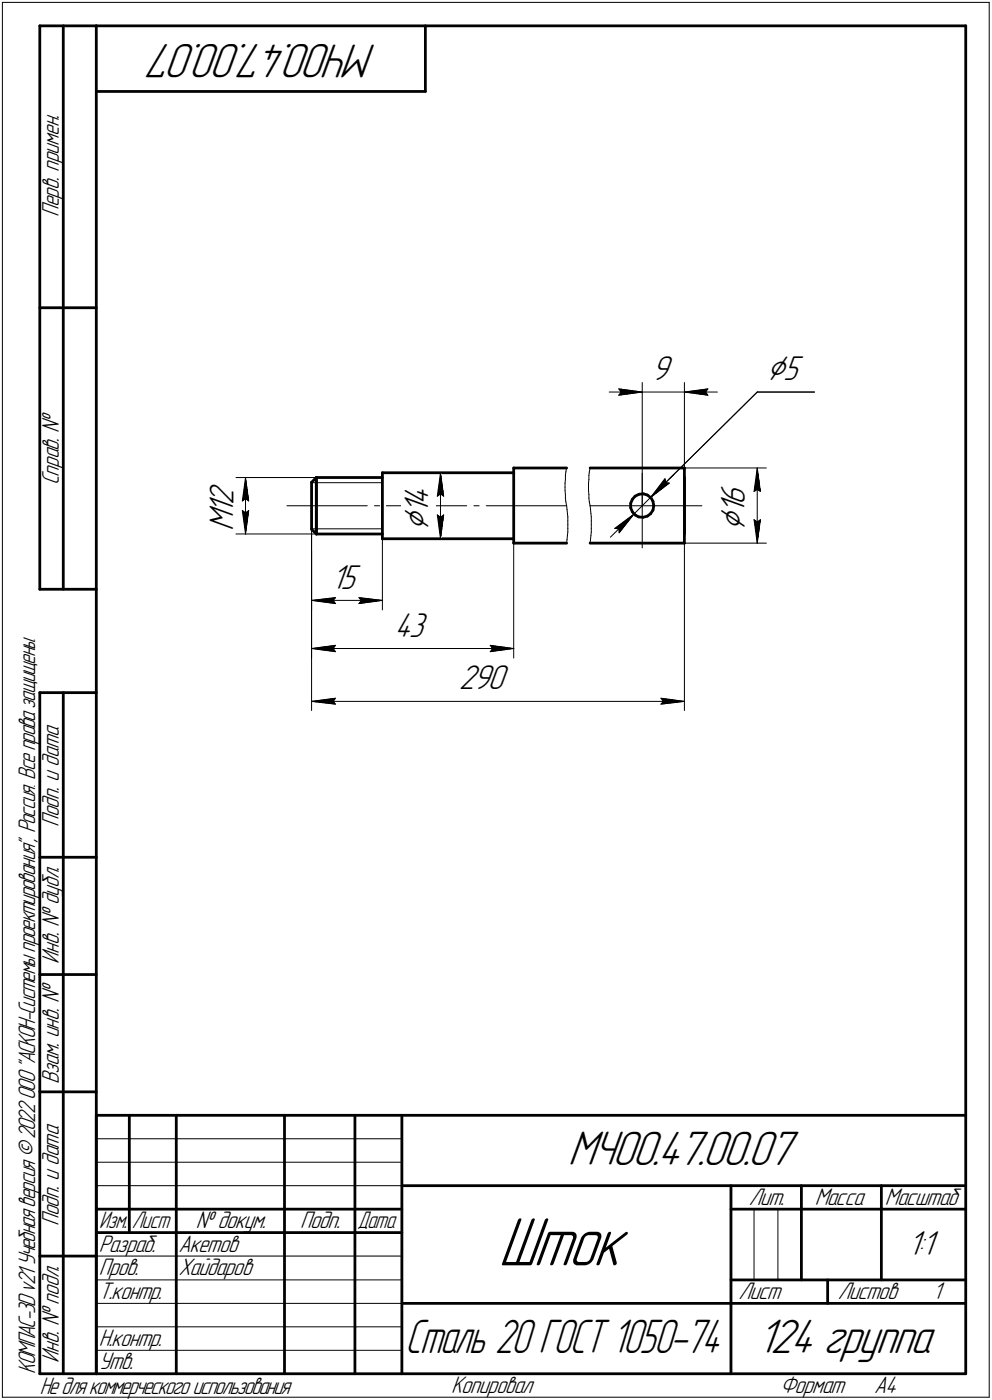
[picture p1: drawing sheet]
<svg xmlns="http://www.w3.org/2000/svg" width="211mm" height="298mm" viewBox="0 0 211 298" stroke-linecap="round" stroke-linejoin="round" font-family="sans-serif">
<defs><g id="words">
<text font-size="15.6" x="106" y="269.4">Шток</text>
<g font-size="10.9">
<text x="80.2" y="9.4" transform="rotate(-180 80.2 9.4)">МЧ00.47.00.07</text>
<text x="120.8" y="248.1">МЧ00.47.00.07</text>
<text x="161.1" y="288.1">124 группа</text>
</g>
<text font-size="10.7" x="86.2" y="288.1">Сталь 20 ГОСТ 1050-74</text>
<g font-size="8.5">
<text x="163.1" y="80.9">Ç5</text>
<text x="91.2" y="113" transform="rotate(-90 91.2 113)">Ç</text>
<text x="158.5" y="113" transform="rotate(-90 158.5 113)">Ç</text>
</g>
<g font-size="7.8">
<text x="138.6" y="80.9">9</text>
<text x="49.7" y="107.5" transform="rotate(-90 49.7 107.5)">2</text>
<text x="91.2" y="107.5" transform="rotate(-90 91.2 107.5)">4</text>
<text x="158.5" y="107.5" transform="rotate(-90 158.5 107.5)">6</text>
<text x="49.7" y="113.2" transform="rotate(-90 49.7 113.2)">M</text>
<text x="49.7" y="109.5" transform="rotate(-90 49.7 109.5)">1</text>
<text x="91.2" y="109.5" transform="rotate(-90 91.2 109.5)">1</text>
<text x="158.5" y="109.5" transform="rotate(-90 158.5 109.5)">1</text>
<text x="70.5" y="125.3">15</text>
<text x="83.9" y="135.6">43</text>
<text x="97.7" y="146.8">290</text>
<text x="193.1" y="267.2">1:1</text>
</g>
<g font-size="5.4">
<text x="12.6" y="46.3" transform="rotate(-90 12.6 46.3)">Перв. примен.</text>
<text x="12.6" y="103.4" transform="rotate(-90 12.6 103.4)">Справ. №</text>
<text x="12.6" y="176.1" transform="rotate(-90 12.6 176.1)">Подп. и дата</text>
<text x="12.6" y="205.2" transform="rotate(-90 12.6 205.2)">Инв. № дубл.</text>
<text x="12.6" y="230.9" transform="rotate(-90 12.6 230.9)">Взам. инв. №</text>
<text x="159.3" y="256.6">Лит.</text>
<text x="173.4" y="256.6">Масса</text>
<text x="188.3" y="256.6">Масштаб</text>
<text x="12.6" y="261.1" transform="rotate(-90 12.6 261.1)">Подп. и дата</text>
<text x="41.6" y="261.6">№ докум.</text>
<text x="63.9" y="261.6">Подп.</text>
<text x="21" y="266.6">Разраб.</text>
<text x="38" y="266.6">Акетов</text>
<text x="21" y="271.6">Пров.</text>
<text x="38" y="271.6">Хайдаров</text>
<text x="21" y="276.6">Т.контр.</text>
<text x="157.1" y="276.6">Лист</text>
<text x="178.3" y="276.6">Листов</text>
<text x="198.5" y="276.6">1</text>
<text x="21" y="286.6">Н.контр.</text>
<text x="7.5" y="292.5" transform="rotate(-90 7.5 292.5)">КОМПАС-3Dv21 Учебнаяверсия©2022ООО&quot;АСКОН-Системыпроектирования&quot;, Россия. Всеправазащищены.</text>
<text x="12.6" y="290.2" transform="rotate(-90 12.6 290.2)">Инв. № подл.</text>
<text x="21" y="291.6">Утв.</text>
<text x="8.5" y="296.7">Недлякоммерческогоиспользования</text>
<text x="96" y="296.6">Копировал</text>
<text x="166" y="296.6">Формат</text>
<text x="186" y="296.6">A4</text>
</g>
<g font-size="5.3">
<text x="21.1" y="261.6">Изм.</text>
<text x="28.1" y="261.6">Лист</text>
<text x="76.1" y="261.6">Дата</text>
</g>
</g></defs>
<g fill="none" stroke="#000" stroke-width=".59">
<path d="M8.5 5.5v120zM8.5 5.5h12zM13.5 5.5v120zM20.5 5.5v287zM20.5 5.5h185zM20.5 19.5h70zM90.5 5.5v14zM205.5 5.5v287zM8.5 65.5h12zM109.3 99.7v16zM109.3 99.7h11.3zM125.6 99.7h20z"/>
<path d="M145.6 99.7v16zM66.3 112.7l1 1zM66.3 102.7v10zM66.3 102.7l1-1zM67.3 113.7h14.1zM67.3 101.7h14.1zM67.3 101.7v12zM81.4 100.7h27.9zM81.4 114.7h27.9zM81.4 100.7v14zM109.3 115.7h11.3zM125.6 115.7h20z"/>
<path d="M134.2 107.2v.9zM134.2 108.1l.3 .9zM134.5 106.3l-.3 .9zM134.5 109l.6 .6zM135.1 105.7l.9-.5zM135.1 105.7l-.6 .6zM135.1 109.6l.8 .5zM135.9 110.1l.9 .1zM136 105.2h.9zM136.8 110.2l1-.3zM136.9 105.2l.9 .2zM137.8 105.4l.7 .6z"/>
<path d="M137.8 109.9l.6-.5zM138.5 106l.4 .8zM138.9 106.8l.2 .9zM138.9 108.6l-.5 .8zM139.1 107.7l-.2 .9zM145.6 101.7v12zM8.5 125.5h12zM8.5 147.5v145zM8.5 147.5h12zM13.5 147.5v145zM8.5 182.5h12zM8.5 207.5h12z"/>
<path d="M8.5 232.5h12zM20.5 237.5h185zM20.5 237.5v55zM27.5 237.5v25zM37.5 237.5v55zM60.5 237.5v55zM75.5 237.5v55zM85.5 237.5v55zM20.5 257.5h65zM85.5 252.5h120zM155.5 252.5v40zM155.5 257.5h15z"/>
<path d="M170.5 252.5v20zM170.5 257.5h35zM187.5 252.5v20zM8.5 267.5h12zM20.5 262.5h65zM85.5 277.5h70zM155.5 277.5h50zM155.5 272.5h50zM176.1 272.5v5zM8.5 292.5h12zM20.5 292.5h185z"/>
</g>
<g fill="none" stroke="#000" stroke-width=".21">
<path d="M.5 .5v297zM.5 .5h210zM210.5 .5v297zM120.6 99.7l-.2 .8zM125.6 99.7l-.2 .8zM129.6 83.5h7.1zM131.7 82.8l5 .7zM131.7 82.8l.5 .7zM131.7 84.2l5-.7zM132.2 83.5l-.5 .7zM136.7 81.4v26.3zM136.7 83.5h8.9z"/>
<path d="M143.6 99.7h19.5zM145.6 81.4v26.3zM145.6 83.5l5 .7zM145.6 83.5l5-.7zM145.6 83.5h7.1zM150.1 83.5l.5 .7zM150.6 82.8l-.5 .7zM161.1 83.5h12.2zM161.1 99.7l.7 4.9zM161.1 99.7l-.7 4.9zM161.1 99.7v16zM50.2 113.7h17.1z"/>
<path d="M50.2 101.7h17.1zM51.6 108.7l.6 5zM51.6 108.7l.6 .5zM51.6 106.7l.6-.5zM52.2 109.2l.7-.5zM52.2 101.7l.7 5zM52.2 106.2l.7 .5zM52.2 101.7l-.6 5zM52.2 101.7v12zM52.9 108.7l-.7 5zM61 107.7h17.1zM66.3 102.8h15.1z"/>
<path d="M66.3 112.6h15.1zM66.3 112.7v17.2zM66.3 113.7v26.4zM66.3 117.3v34zM79.7 107.7h1.1zM81.4 114.7v15.2zM82.2 107.7h17.1zM91.8 100.7h2zM92.2 114.7h3.6zM93 109.6l.7 5.1zM93 109.6l.7 .6zM93 105.7l.7-.5z"/>
<path d="M93.7 110.2l.7-.6zM93.7 100.7l.7 5zM93.7 105.2l.7 .5zM93.7 100.7l-.7 5zM93.7 100.7v14zM94.4 109.6l-.7 5.1zM100.8 107.7h1.1zM103.5 107.7h17.1zM109.3 115.7v24.4zM120.2 104.5l.1 .8zM120.2 103.7v.8zM120.2 102.9v.8z"/>
<path d="M120.3 106.1l.1 .7zM120.3 105.3v.8zM120.3 102.1l-.1 .8zM120.3 101.3v.8zM120.4 106.8l.2 .9zM120.4 100.5l-.1 .8zM120.6 107.7v.8zM120.6 114.9v.8zM120.6 108.5l.1 .8zM120.7 114l-.1 .9zM120.7 109.3l.1 .8zM120.8 113.3l-.1 .7z"/>
<path d="M120.8 112.5v.8zM120.8 111.7v.8zM120.8 110.9v.8zM120.8 110.1v.8zM125.2 102.9v.8zM125.2 103.7v.8zM125.2 104.5l.1 .8zM125.3 101.3v.8zM125.3 102.1l-.1 .8zM125.3 105.3v.8zM125.3 106.1l.1 .7zM125.4 100.5l-.1 .8z"/>
<path d="M125.4 106.8l.2 .9zM125.6 107.7h23.8zM125.6 107.7v.8zM125.6 108.5l.1 .8zM125.6 114.9v.8zM125.7 109.3l.1 .8zM125.7 114l-.1 .9zM125.8 110.1v.8zM125.8 110.9v.8zM125.8 111.7v.8zM125.8 112.5v.8zM125.8 113.3l-.1 .7z"/>
<path d="M129.9 114.4l5-4.9zM130.8 112.5l4.1-3zM130.8 112.5l.9 .1zM131.7 112.6v.9zM134.9 109.5l-3.2 4zM134.9 109.5l3.5-3.6zM136.7 100.8v15.9zM138.4 105.9l22.7-22.4zM138.4 105.9l4-3zM138.4 105.9l5-4.9zM141.5 101.9l.1 .9zM141.5 101.9l-3.1 4z"/>
<path d="M141.6 102.8l.8 .1zM143.6 115.7h19.5zM145.6 113.7v37.6zM160.4 110.7l.7 5zM160.4 110.7l.7 .5zM160.4 104.6l.7-.4zM161.1 111.2l.7-.5zM161.1 104.2l.7 .4zM161.8 110.7l-.7 5zM66.3 127.8l5.1-.5zM66.3 127.8l5.1 .7zM66.3 127.8h15.1z"/>
<path d="M66.3 138.1l5.1-.7zM66.3 138.1l5.1 .7zM66.3 138.1h43zM70.9 127.8l.5 .7zM70.9 138.1l.5 .7zM71.4 127.3l-.5 .5zM71.4 137.4l-.5 .7zM76.4 128.5l5-.7zM76.4 127.3l.5 .5zM76.4 127.3l5 .5zM76.9 127.8l-.5 .7zM104.3 138.8l5-.7z"/>
<path d="M104.3 137.4l.5 .7zM104.3 137.4l5 .7zM104.8 138.1l-.5 .7zM66.3 149.4l5.1-.7zM66.3 149.4l5.1 .5zM66.3 149.4h79.3zM70.9 149.4l.5 .5zM71.4 148.7l-.5 .7zM140.6 149.9l5-.5zM140.6 148.7l.5 .7zM140.6 148.7l5 .7zM141.1 149.4l-.5 .5z"/>
<path d="M20.5 247.5h65zM20.5 252.5h65zM20.5 242.5h65zM160.4 257.5v15zM165.5 257.5v15zM20.5 267.5h65zM20.5 272.5h65zM20.5 277.5h65zM.5 297.5h210zM20.5 282.5h65zM20.5 287.5h65z"/>
</g>
<g fill="#fff" stroke="#fff" stroke-width=".21">
<path d="M45 102.6h6zM45 102.7h6zM45 102.8h6zM45 102.9h6zM45 103h6zM45 103h6zM45 103.1h6zM45 103.2h6zM45 103.3h6zM45 103.4h6zM45 103.5h6zM45 103.5h6zM45 103.6h6zM45 103.7h6zM45 103.8h6zM45 103.9h6zM45 104h6zM45 104.1h6zM45 104.1h6zM45 104.2h6zM45 104.3h6zM45 104.4h6zM45 104.5h6zM45 104.6h6zM45 104.6h6zM45 104.7h6zM45 104.8h6zM45 104.9h6zM45 105h6zM45 105.1h6zM45 105.2h6zM45 105.2h6zM45 105.3h6zM45 105.4h6zM45 105.5h6zM45 105.6h6zM45 105.7h6zM45 105.7h6zM45 105.8h6zM45 105.9h6zM45 106h6zM45 106.1h6zM45 106.2h6zM45 106.3h6zM45 106.3h6zM45 106.4h6zM45 106.5h6zM45 106.6h6zM45 106.7h6zM45 106.8h6zM45 106.8h6zM45 106.9h6zM45 107h6zM45 107.1h6zM45 107.2h6zM45 107.3h6zM45 107.4h6zM45 107.4h6zM45 107.5h6zM45 107.6h6zM45 107.7h6zM45 107.8h6zM45 107.9h6zM45 107.9h6zM45 108h6zM45 108.1h6zM45 108.2h6zM45 108.3h6zM45 108.4h6zM45 108.5h6zM45 108.5h6zM45 108.6h6zM45 108.7h6zM45 108.8h6zM45 108.9h6zM45 109h6zM45 109.1h6zM45 109.1h6zM45 109.2h6zM45 109.3h6zM45 109.4h6zM45 109.5h6zM45 109.6h6zM45 109.6h6zM45 109.7h6zM45 109.8h6zM45 109.9h6zM45 110h6zM45 110.1h6zM45 110.2h6zM45 110.2h6zM45 110.3h6zM45 110.4h6zM45 110.5h6zM45 110.6h6zM45 110.7h6zM45 110.7h6zM45 110.8h6zM45 110.9h6zM45 111h6zM45 111.1h6zM45 111.2h6zM45 111.3h6zM45 111.3h6zM45 111.4h6zM45 111.5h6zM45 111.6h6zM45 111.7h6zM45 111.8h6zM45 111.8h6zM45 111.9h6zM45 112h6zM45 112.1h6zM45 112.2h6zM45 112.3h6zM45 112.4h6zM45 112.4h6zM45 112.5h6zM45 112.6h6zM45 112.7h6zM45 112.8h6zM45 112.9h6zM45 112.9h6zM45 113h6zM45 113.1h6z"/>
<path d="M51.1 108.2h2.4zM51.1 108.3h2.4zM51.1 108.4h2.4zM51.1 108.5h2.4zM51.1 108.5h2.4zM51.1 108.6h2.4zM51.1 108.7h2.4zM51.1 108.8h2.4zM51.1 108.9h2.3zM51.2 109h2.2zM51.2 109.1h2.2zM51.2 109.1h2.2zM51.2 109.2h2.2zM51.2 109.3h2.2zM51.2 109.4h2.2zM51.2 109.5h2.1zM51.2 109.6h2.1zM51.2 109.6h2.1zM51.3 109.7h2zM51.3 109.8h2zM51.3 109.9h2zM51.3 110h2zM51.3 110.1h2zM51.3 110.2h2zM51.3 110.2h2zM51.3 110.3h2zM51.3 110.4h2zM51.4 110.5h1.9zM51.4 110.6h1.9zM51.4 110.7h1.9zM51.4 110.7h1.8zM51.4 110.8h1.8zM51.4 110.9h1.8zM51.4 111h1.8zM51.4 111.1h1.8zM51.4 111.2h1.8zM51.5 111.3h1.7zM51.5 111.3h1.6zM51.5 111.4h1.6zM51.5 111.5h1.6zM51.5 111.6h1.6zM51.5 111.7h1.6zM51.5 111.8h1.6zM51.5 111.8h1.6zM51.5 111.9h1.5zM51.6 112h1.4zM51.6 112.1h1.4zM51.6 112.2h1.3zM51.6 112.3h1.3zM51.7 112.4h1.1zM51.7 112.4h1.1zM51.7 112.5h1zM51.8 112.6h.9zM51.8 112.7h.9zM51.9 112.8h.8zM51.9 112.9h.8zM52 112.9h.6zM52 113h.6zM52 113.1h.5zM52.1 113.2h.4zM52.1 113.3h.4zM52.2 113.4h.2zM52.2 113.5h.2z"/>
<path d="M52.2 101.9h.2zM52.2 102h.2zM52.1 102.1h.4zM52.1 102.2h.4zM52 102.3h.5zM52 102.4h.6zM52 102.4h.6zM51.9 102.5h.8zM51.9 102.6h.8zM51.8 102.7h.9zM51.8 102.8h.9zM51.7 102.9h1zM51.7 103h1.1zM51.7 103h1.1zM51.6 103.1h1.3zM51.6 103.2h1.3zM51.6 103.3h1.4zM51.6 103.4h1.4zM51.5 103.5h1.5zM51.5 103.5h1.6zM51.5 103.6h1.6zM51.5 103.7h1.6zM51.5 103.8h1.6zM51.5 103.9h1.6zM51.5 104h1.6zM51.5 104.1h1.6zM51.5 104.1h1.7zM51.4 104.2h1.8zM51.4 104.3h1.8zM51.4 104.4h1.8zM51.4 104.5h1.8zM51.4 104.6h1.8zM51.4 104.6h1.8zM51.4 104.7h1.9zM51.4 104.8h1.9zM51.4 104.9h1.9zM51.3 105h2zM51.3 105.1h2zM51.3 105.2h2zM51.3 105.2h2zM51.3 105.3h2zM51.3 105.4h2zM51.3 105.5h2zM51.3 105.6h2zM51.3 105.7h2zM51.2 105.7h2.1zM51.2 105.8h2.1zM51.2 105.9h2.1zM51.2 106h2.2zM51.2 106.1h2.2zM51.2 106.2h2.2zM51.2 106.3h2.2zM51.2 106.3h2.2zM51.2 106.4h2.2zM51.1 106.5h2.3zM51.1 106.6h2.4zM51.1 106.7h2.4zM51.1 106.8h2.4zM51.1 106.8h2.4zM51.1 106.9h2.4zM51.1 107h2.4zM51.1 107.1h2.4z"/>
<path d="M70.4 120.6h6.6zM70.4 120.7h6.6zM70.4 120.8h6.6zM70.4 120.9h6.6zM70.4 121h6.6zM70.4 121.1h6.6zM70.4 121.2h6.6zM70.4 121.2h6.6zM70.4 121.3h6.6zM70.4 121.4h6.6zM70.4 121.5h6.6zM70.4 121.6h6.6zM70.4 121.7h6.6zM70.4 121.8h6.6zM70.4 121.8h6.6zM70.4 121.9h6.6zM70.4 122h6.6zM70.4 122.1h6.6zM70.4 122.2h6.6zM70.4 122.3h6.6zM70.4 122.3h6.6zM70.4 122.4h6.6zM70.4 122.5h6.6zM70.4 122.6h6.6zM70.4 122.7h6.6zM70.4 122.8h6.6zM70.4 122.9h6.6zM70.4 122.9h6.6zM70.4 123h6.6zM70.4 123.1h6.6zM70.4 123.2h6.6zM70.4 123.3h6.6zM70.4 123.4h6.6zM70.4 123.4h6.6zM70.4 123.5h6.6zM70.4 123.6h6.6zM70.4 123.7h6.6zM70.4 123.8h6.6zM70.4 123.9h6.6zM70.4 124h6.6zM70.4 124h6.6zM70.4 124.1h6.6zM70.4 124.2h6.6zM70.4 124.3h6.6zM70.4 124.4h6.6zM70.4 124.5h6.6zM70.4 124.5h6.6zM70.4 124.6h6.6zM70.4 124.7h6.6zM70.4 124.8h6.6zM70.4 124.9h6.6zM70.4 125h6.6zM70.4 125.1h6.6zM70.4 125.1h6.6zM70.4 125.2h6.6zM70.4 125.3h6.6zM70.4 125.4h6.6zM70.4 125.5h6.6zM70.4 125.6h6.6zM70.4 125.6h6.6zM70.4 125.7h6.6zM70.4 125.8h6.6zM70.4 125.9h6.6zM70.4 126h6.6zM70.4 126.1h6.6zM70.4 126.2h6.6zM70.4 126.2h6.6zM70.4 126.3h6.6zM70.4 126.4h6.6zM70.4 126.5h6.6zM70.4 126.6h6.6z"/>
<path d="M71.2 126.7h.6zM70.6 126.8h1.2zM70 126.9h1.8zM69.4 127h2.4zM68.8 127.1h3zM68.2 127.2h3.6zM68 127.3h3.8zM67.7 127.3h4.1zM67.5 127.4h4.3zM67.2 127.5h4.6zM67.1 127.6h4.7zM66.8 127.7h5zM66.5 127.8h5.3zM66.3 127.8h5.5zM66.5 127.9h5.3zM66.7 128h5.1zM67 128.1h4.8zM67.1 128.2h4.7zM67.4 128.3h4.4zM67.6 128.4h4.2zM67.8 128.4h4zM68 128.5h3.8zM68.2 128.6h3.6zM68.8 128.7h3zM69.4 128.8h2.4zM70 128.9h1.8zM70.6 128.9h1.2zM71.2 129h.6z"/>
<path d="M75.9 126.7h.6zM75.9 126.8h1.2zM75.9 126.9h1.8zM75.9 127h2.5zM75.9 127.1h3.1zM75.9 127.2h3.7zM75.9 127.3h3.9zM75.9 127.3h4.2zM75.9 127.4h4.4zM75.9 127.5h4.6zM75.9 127.6h4.9zM75.9 127.7h5zM75.9 127.8h5.3zM75.9 127.8h5.5zM75.9 127.9h5.3zM75.9 128h5.1zM75.9 128.1h4.9zM75.9 128.2h4.7zM75.9 128.3h4.5zM75.9 128.4h4.3zM75.9 128.4h4.1zM75.9 128.5h3.9zM75.9 128.6h3.7zM75.9 128.7h3.1zM75.9 128.8h2.5zM75.9 128.9h1.8zM75.9 128.9h1.2zM75.9 129h.6z"/>
<path d="M84 130.8h7.4zM84 130.9h7.4zM84 131h7.4zM84 131.1h7.4zM84 131.1h7.4zM84 131.2h7.4zM84 131.3h7.4zM84 131.4h7.4zM84 131.5h7.4zM84 131.6h7.4zM84 131.7h7.4zM84 131.7h7.4zM84 131.8h7.4zM84 131.9h7.4zM84 132h7.4zM84 132.1h7.4zM84 132.2h7.4zM84 132.2h7.4zM84 132.3h7.4zM84 132.4h7.4zM84 132.5h7.4zM84 132.6h7.4zM84 132.7h7.4zM84 132.8h7.4zM84 132.8h7.4zM84 132.9h7.4zM84 133h7.4zM84 133.1h7.4zM84 133.2h7.4zM84 133.3h7.4zM84 133.3h7.4zM84 133.4h7.4zM84 133.5h7.4zM84 133.6h7.4zM84 133.7h7.4zM84 133.8h7.4zM84 133.9h7.4zM84 133.9h7.4zM84 134h7.4zM84 134.1h7.4zM84 134.2h7.4zM84 134.3h7.4zM84 134.4h7.4zM84 134.5h7.4zM84 134.5h7.4zM84 134.6h7.4zM84 134.7h7.4zM84 134.8h7.4zM84 134.9h7.4zM84 135h7.4zM84 135h7.4zM84 135.1h7.4zM84 135.2h7.4zM84 135.3h7.4zM84 135.4h7.4zM84 135.5h7.4zM84 135.6h7.4zM84 135.6h7.4zM84 135.7h7.4zM84 135.8h7.4zM84 135.9h7.4zM84 136h7.4zM84 136.1h7.4zM84 136.1h7.4zM84 136.2h7.4zM84 136.3h7.4zM84 136.4h7.4zM84 136.5h7.4zM84 136.6h7.4zM84 136.7h7.4zM84 136.7h7.4z"/>
<path d="M71.1 137h.7zM70.4 137.1h1.4zM69.7 137.2h2.1zM68.9 137.2h2.9zM68.2 137.3h3.6zM68 137.4h3.8zM67.8 137.5h4zM67.6 137.6h4.2zM67.4 137.7h4.4zM67.1 137.8h4.7zM67 137.8h4.8zM66.7 137.9h5.1zM66.5 138h5.3zM66.3 138.1h5.5zM66.5 138.2h5.3zM66.7 138.3h5.1zM67 138.3h4.8zM67.1 138.4h4.7zM67.4 138.5h4.4zM67.6 138.6h4.2zM67.8 138.7h4zM68 138.8h3.8zM68.2 138.9h3.6zM68.8 138.9h3zM69.4 139h2.4zM70 139.1h1.8zM70.6 139.2h1.2zM71.2 139.3h.6z"/>
<path d="M103.8 137h.8zM103.8 137.1h1.5zM103.8 137.2h2.3zM103.8 137.2h3zM103.8 137.3h3.7zM103.8 137.4h4zM103.8 137.5h4.1zM103.8 137.6h4.3zM103.8 137.7h4.6zM103.8 137.8h4.7zM103.8 137.8h4.9zM103.8 137.9h5.2zM103.8 138h5.3zM103.8 138.1h5.5zM103.8 138.2h5.3zM103.8 138.3h5.2zM103.8 138.3h4.9zM103.8 138.4h4.7zM103.8 138.5h4.6zM103.8 138.6h4.3zM103.8 138.7h4.1zM103.8 138.8h4zM103.8 138.9h3.7zM103.8 138.9h3.1zM103.8 139h2.5zM103.8 139.1h1.9zM103.8 139.2h1.3zM103.8 139.3h.7z"/>
<path d="M97.7 142.1h10.9zM97.7 142.2h10.9zM97.7 142.2h10.9zM97.7 142.3h10.9zM97.7 142.4h10.9zM97.7 142.5h10.9zM97.7 142.6h10.9zM97.7 142.7h10.9zM97.7 142.7h10.9zM97.7 142.8h10.9zM97.7 142.9h10.9zM97.7 143h10.9zM97.7 143.1h10.9zM97.7 143.2h10.9zM97.7 143.3h10.9zM97.7 143.3h10.9zM97.7 143.4h10.9zM97.7 143.5h10.9zM97.7 143.6h10.9zM97.7 143.7h10.9zM97.7 143.8h10.9zM97.7 143.8h10.9zM97.7 143.9h10.9zM97.7 144h10.9zM97.7 144.1h10.9zM97.7 144.2h10.9zM97.7 144.3h10.9zM97.7 144.4h10.9zM97.7 144.4h10.9zM97.7 144.5h10.9zM97.7 144.6h10.9zM97.7 144.7h10.9zM97.7 144.8h10.9zM97.7 144.9h10.9zM97.7 144.9h10.9zM97.7 145h10.9zM97.7 145.1h10.9zM97.7 145.2h10.9zM97.7 145.3h10.9zM97.7 145.4h10.9zM97.7 145.5h10.9zM97.7 145.5h10.9zM97.7 145.6h10.9zM97.7 145.7h10.9zM97.7 145.8h10.9zM97.7 145.9h10.9zM97.7 146h10.9zM97.7 146h10.9zM97.7 146.1h10.9zM97.7 146.2h10.9zM97.7 146.3h10.9zM97.7 146.4h10.9zM97.7 146.5h10.9zM97.7 146.6h10.9zM97.7 146.6h10.9zM97.7 146.7h10.9zM97.7 146.8h10.9zM97.7 146.9h10.9zM97.7 147h10.9zM97.7 147.1h10.9zM97.7 147.2h10.9zM97.7 147.2h10.9zM97.7 147.3h10.9zM97.7 147.4h10.9zM97.7 147.5h10.9zM97.7 147.6h10.9zM97.7 147.7h10.9zM97.7 147.7h10.9zM97.7 147.8h10.9zM97.7 147.9h10.9zM97.7 148h10.9z"/>
<path d="M71.2 148.2h.6zM70.6 148.3h1.2zM70 148.3h1.8zM69.4 148.4h2.4zM68.8 148.5h3zM68.2 148.6h3.6zM68 148.7h3.8zM67.8 148.8h4zM67.6 148.8h4.2zM67.4 148.9h4.4zM67.1 149h4.7zM67 149.1h4.8zM66.7 149.2h5.1zM66.5 149.3h5.3zM66.3 149.4h5.5zM66.5 149.4h5.3zM66.8 149.5h5zM67.1 149.6h4.7zM67.2 149.7h4.6zM67.5 149.8h4.3zM67.7 149.9h4.1zM68 149.9h3.8zM68.2 150h3.6zM68.8 150.1h3zM69.4 150.2h2.4zM70 150.3h1.8zM70.6 150.4h1.2zM71.2 150.5h.6z"/>
<path d="M140.1 148.2h.7zM140.1 148.3h1.3zM140.1 148.3h1.9zM140.1 148.4h2.6zM140.1 148.5h3.2zM140.1 148.6h3.7zM140.1 148.7h4zM140.1 148.8h4.2zM140.1 148.8h4.3zM140.1 148.9h4.6zM140.1 149h4.8zM140.1 149.1h4.9zM140.1 149.2h5.2zM140.1 149.3h5.4zM140.1 149.4h5.5zM140.1 149.4h5.4zM140.1 149.5h5.1zM140.1 149.6h4.9zM140.1 149.7h4.7zM140.1 149.8h4.4zM140.1 149.9h4.3zM140.1 149.9h4zM140.1 150h3.7zM140.1 150.1h3.2zM140.1 150.2h2.6zM140.1 150.3h1.9zM140.1 150.4h1.3zM140.1 150.5h.7z"/>
<path d="M85.3 102.6h7.4zM85.3 102.7h7.4zM85.3 102.8h7.4zM85.3 102.9h7.4zM85.3 103h7.4zM85.3 103h7.4zM85.3 103.1h7.4zM85.3 103.2h7.4zM85.3 103.3h7.4zM85.3 103.4h7.4zM85.3 103.5h7.4zM85.3 103.5h7.4zM85.3 103.6h7.4zM85.3 103.7h7.4zM85.3 103.8h7.4zM85.3 103.9h7.4zM85.3 104h7.4zM85.3 104.1h7.4zM85.3 104.1h7.4zM85.3 104.2h7.4zM85.3 104.3h7.4zM85.3 104.4h7.4zM85.3 104.5h7.4zM85.3 104.6h7.4zM85.3 104.6h7.4zM85.3 104.7h7.4zM85.3 104.8h7.4zM85.3 104.9h7.4zM85.3 105h7.4zM85.3 105.1h7.4zM85.3 105.2h7.4zM85.3 105.2h7.4zM85.3 105.3h7.4zM85.3 105.4h7.4zM85.3 105.5h7.4zM85.3 105.6h7.4zM85.3 105.7h7.4zM85.3 105.7h7.4zM85.3 105.8h7.4zM85.3 105.9h7.4zM85.3 106h7.4zM85.3 106.1h7.4zM85.3 106.2h7.4zM85.3 106.3h7.4zM85.3 106.3h7.4zM85.3 106.4h7.4zM85.3 106.5h7.4zM85.3 106.6h7.4zM85.3 106.7h7.4zM85.3 106.8h7.4zM85.3 106.8h7.4zM85.3 106.9h7.4zM85.3 107h7.4zM85.3 107.1h7.4zM85.3 107.2h7.4zM85.3 107.3h7.4zM85.3 107.4h7.4zM85.3 107.4h7.4zM85.3 107.5h7.4zM85.3 107.6h7.4zM85.3 107.7h7.4zM85.3 107.8h7.4zM85.3 107.9h7.4zM85.3 107.9h7.4zM85.3 108h7.4zM85.3 108.1h7.4zM85.3 108.2h7.4zM85.3 108.3h7.4zM85.3 108.4h7.4zM85.3 108.5h7.4zM85.3 108.5h7.4zM85.3 108.6h7.4zM85.3 108.7h7.4zM85.3 108.8h7.4zM85.3 108.9h7.4zM85.3 109h7.4zM85.3 109.1h7.4zM85.3 109.1h7.4zM85.3 109.2h7.4zM85.3 109.3h7.4zM85.3 109.4h7.4zM85.3 109.5h7.4zM85.3 109.6h7.4zM85.3 109.6h7.4zM85.3 109.7h7.4zM85.3 109.8h7.4zM85.3 109.9h7.4zM85.3 110h7.4zM85.3 110.1h7.4zM85.3 110.2h7.4zM85.3 110.2h7.4zM85.3 110.3h7.4zM85.3 110.4h7.4zM85.3 110.5h7.4zM85.3 110.6h7.4zM85.3 110.7h7.4zM85.3 110.7h7.4zM85.3 110.8h7.4zM85.3 110.9h7.4zM85.3 111h7.4zM85.3 111.1h7.4zM85.3 111.2h7.4zM85.3 111.3h7.4zM85.3 111.3h7.4zM85.3 111.4h7.4zM85.3 111.5h7.4zM85.3 111.6h7.4zM85.3 111.7h7.4zM85.3 111.8h7.4zM85.3 111.8h7.4zM85.3 111.9h7.4zM85.3 112h7.4zM85.3 112.1h7.4zM85.3 112.2h7.4zM85.3 112.3h7.4zM85.3 112.4h7.4zM85.3 112.4h7.4zM85.3 112.5h7.4zM85.3 112.6h7.4zM85.3 112.7h7.4zM85.3 112.8h7.4zM85.3 112.9h7.4zM85.3 112.9h7.4z"/>
<path d="M92.5 109.2h2.5zM92.6 109.3h2.4zM92.6 109.4h2.4zM92.6 109.5h2.4zM92.6 109.6h2.4zM92.6 109.6h2.4zM92.6 109.7h2.4zM92.6 109.8h2.4zM92.7 109.9h2.2zM92.7 110h2.2zM92.7 110.1h2.2zM92.7 110.2h2.2zM92.7 110.2h2.2zM92.7 110.3h2.2zM92.7 110.4h2.2zM92.8 110.5h2zM92.8 110.6h2zM92.8 110.7h2zM92.8 110.7h2zM92.8 110.8h2zM92.8 110.9h2zM92.8 111h2zM92.9 111.1h1.8zM92.9 111.2h1.8zM92.9 111.3h1.8zM92.9 111.3h1.8zM92.9 111.4h1.8zM92.9 111.5h1.8zM92.9 111.6h1.8zM93 111.7h1.7zM93 111.8h1.7zM93 111.8h1.7zM93 111.9h1.7zM93 112h1.7zM93 112.1h1.7zM93 112.2h1.7zM93 112.3h1.6zM93 112.4h1.6zM93 112.4h1.6zM93 112.5h1.6zM93 112.6h1.6zM93 112.7h1.6zM93 112.8h1.6zM93 112.9h1.5zM93.1 112.9h1.4zM93.1 113h1.4zM93.2 113.1h1.2zM93.2 113.2h1.2zM93.2 113.3h1.1zM93.3 113.4h1zM93.3 113.5h1zM93.3 113.5h.9zM93.4 113.6h.8zM93.4 113.7h.7zM93.4 113.8h.7zM93.5 113.9h.6zM93.5 114h.6zM93.6 114h.5zM93.6 114.1h.4zM93.6 114.2h.4zM93.6 114.3h.4zM93.6 114.4h.3zM93.6 114.5h.3z"/>
<path d="M93.6 100.9h.3zM93.6 101h.3zM93.6 101.1h.4zM93.6 101.2h.4zM93.6 101.3h.4zM93.5 101.3h.6zM93.5 101.4h.6zM93.5 101.5h.6zM93.4 101.6h.7zM93.4 101.7h.8zM93.4 101.8h.8zM93.3 101.9h.9zM93.3 101.9h1zM93.2 102h1.1zM93.2 102.1h1.2zM93.2 102.2h1.2zM93.1 102.3h1.4zM93.1 102.4h1.4zM93 102.4h1.5zM93 102.5h1.6zM93 102.6h1.6zM93 102.7h1.6zM93 102.8h1.6zM93 102.9h1.6zM93 103h1.6zM93 103h1.6zM93 103.1h1.7zM93 103.2h1.7zM93 103.3h1.7zM93 103.4h1.7zM93 103.5h1.7zM93 103.5h1.7zM93 103.6h1.7zM92.9 103.7h1.8zM92.9 103.8h1.8zM92.9 103.9h1.8zM92.9 104h1.8zM92.9 104.1h1.8zM92.9 104.1h1.8zM92.9 104.2h1.8zM92.8 104.3h1.9zM92.8 104.4h2zM92.8 104.5h2zM92.8 104.6h2zM92.8 104.6h2zM92.8 104.7h2zM92.8 104.8h2zM92.8 104.9h2zM92.7 105h2.2zM92.7 105.1h2.2zM92.7 105.2h2.2zM92.7 105.2h2.2zM92.7 105.3h2.2zM92.7 105.4h2.2zM92.7 105.5h2.2zM92.6 105.6h2.4zM92.6 105.7h2.4zM92.6 105.7h2.4zM92.6 105.8h2.4zM92.6 105.9h2.4zM92.6 106h2.4zM92.6 106.1h2.4z"/>
<path d="M152.7 102.6h7.4zM152.7 102.7h7.4zM152.7 102.8h7.4zM152.7 102.9h7.4zM152.7 103h7.4zM152.7 103h7.4zM152.7 103.1h7.4zM152.7 103.2h7.4zM152.7 103.3h7.4zM152.7 103.4h7.4zM152.7 103.5h7.4zM152.7 103.5h7.4zM152.7 103.6h7.4zM152.7 103.7h7.4zM152.7 103.8h7.4zM152.7 103.9h7.4zM152.7 104h7.4zM152.7 104.1h7.4zM152.7 104.1h7.4zM152.7 104.2h7.4zM152.7 104.3h7.4zM152.7 104.4h7.4zM152.7 104.5h7.4zM152.7 104.6h7.4zM152.7 104.6h7.4zM152.7 104.7h7.4zM152.7 104.8h7.4zM152.7 104.9h7.4zM152.7 105h7.4zM152.7 105.1h7.4zM152.7 105.2h7.4zM152.7 105.2h7.4zM152.7 105.3h7.4zM152.7 105.4h7.4zM152.7 105.5h7.4zM152.7 105.6h7.4zM152.7 105.7h7.4zM152.7 105.7h7.4zM152.7 105.8h7.4zM152.7 105.9h7.4zM152.7 106h7.4zM152.7 106.1h7.4zM152.7 106.2h7.4zM152.7 106.3h7.4zM152.7 106.3h7.4zM152.7 106.4h7.4zM152.7 106.5h7.4zM152.7 106.6h7.4zM152.7 106.7h7.4zM152.7 106.8h7.4zM152.7 106.8h7.4zM152.7 106.9h7.4zM152.7 107h7.4zM152.7 107.1h7.4zM152.7 107.2h7.4zM152.7 107.3h7.4zM152.7 107.4h7.4zM152.7 107.4h7.4zM152.7 107.5h7.4zM152.7 107.6h7.4zM152.7 107.7h7.4zM152.7 107.8h7.4zM152.7 107.9h7.4zM152.7 107.9h7.4zM152.7 108h7.4zM152.7 108.1h7.4zM152.7 108.2h7.4zM152.7 108.3h7.4zM152.7 108.4h7.4zM152.7 108.5h7.4zM152.7 108.5h7.4zM152.7 108.6h7.4zM152.7 108.7h7.4zM152.7 108.8h7.4zM152.7 108.9h7.4zM152.7 109h7.4zM152.7 109.1h7.4zM152.7 109.1h7.4zM152.7 109.2h7.4zM152.7 109.3h7.4zM152.7 109.4h7.4zM152.7 109.5h7.4zM152.7 109.6h7.4zM152.7 109.6h7.4zM152.7 109.7h7.4zM152.7 109.8h7.4zM152.7 109.9h7.4zM152.7 110h7.4zM152.7 110.1h7.4zM152.7 110.2h7.4zM152.7 110.2h7.4zM152.7 110.3h7.4zM152.7 110.4h7.4zM152.7 110.5h7.4zM152.7 110.6h7.4zM152.7 110.7h7.4zM152.7 110.7h7.4zM152.7 110.8h7.4zM152.7 110.9h7.4zM152.7 111h7.4zM152.7 111.1h7.4zM152.7 111.2h7.4zM152.7 111.3h7.4zM152.7 111.3h7.4zM152.7 111.4h7.4zM152.7 111.5h7.4zM152.7 111.6h7.4zM152.7 111.7h7.4zM152.7 111.8h7.4zM152.7 111.8h7.4zM152.7 111.9h7.4zM152.7 112h7.4zM152.7 112.1h7.4zM152.7 112.2h7.4zM152.7 112.3h7.4zM152.7 112.4h7.4zM152.7 112.4h7.4zM152.7 112.5h7.4zM152.7 112.6h7.4zM152.7 112.7h7.4zM152.7 112.8h7.4zM152.7 112.9h7.4zM152.7 112.9h7.4z"/>
<path d="M159.9 110.2h2.4zM159.9 110.2h2.4zM159.9 110.3h2.4zM159.9 110.4h2.4zM159.9 110.5h2.4zM159.9 110.6h2.4zM159.9 110.7h2.4zM159.9 110.7h2.4zM160 110.8h2.3zM160 110.9h2.2zM160 111h2.2zM160 111.1h2.2zM160 111.2h2.2zM160 111.3h2.2zM160 111.3h2.2zM160.1 111.4h2.1zM160.1 111.5h2.1zM160.1 111.6h2.1zM160.1 111.7h2zM160.1 111.8h2zM160.1 111.8h2zM160.1 111.9h2zM160.1 112h2zM160.2 112.1h1.9zM160.2 112.2h1.9zM160.2 112.3h1.9zM160.2 112.4h1.9zM160.2 112.4h1.9zM160.2 112.5h1.9zM160.2 112.6h1.9zM160.3 112.7h1.8zM160.3 112.8h1.8zM160.3 112.9h1.8zM160.3 112.9h1.8zM160.3 113h1.8zM160.3 113.1h1.8zM160.3 113.2h1.7zM160.4 113.3h1.6zM160.4 113.4h1.6zM160.4 113.5h1.6zM160.4 113.5h1.6zM160.4 113.6h1.6zM160.4 113.7h1.6zM160.4 113.8h1.6zM160.4 113.9h1.5zM160.4 114h1.5zM160.4 114h1.5zM160.5 114.1h1.3zM160.5 114.2h1.3zM160.6 114.3h1.1zM160.6 114.4h1.1zM160.6 114.5h1zM160.7 114.6h.9zM160.7 114.6h.9zM160.8 114.7h.7zM160.8 114.8h.7zM160.9 114.9h.6zM160.9 115h.6zM160.9 115.1h.5zM161 115.1h.4zM161 115.2h.4zM161 115.3h.3zM161 115.4h.3z"/>
<path d="M161 99.9h.3zM161 100h.3zM161 100.1h.4zM161 100.2h.4zM160.9 100.2h.5zM160.9 100.3h.6zM160.9 100.4h.6zM160.8 100.5h.7zM160.8 100.6h.7zM160.7 100.7h.9zM160.7 100.8h.9zM160.6 100.8h1zM160.6 100.9h1.1zM160.6 101h1.1zM160.5 101.1h1.3zM160.5 101.2h1.3zM160.4 101.3h1.5zM160.4 101.3h1.5zM160.4 101.4h1.5zM160.4 101.5h1.6zM160.4 101.6h1.6zM160.4 101.7h1.6zM160.4 101.8h1.6zM160.4 101.9h1.6zM160.4 101.9h1.6zM160.4 102h1.6zM160.3 102.1h1.7zM160.3 102.2h1.8zM160.3 102.3h1.8zM160.3 102.4h1.8zM160.3 102.4h1.8zM160.3 102.5h1.8zM160.3 102.6h1.8zM160.2 102.7h1.9zM160.2 102.8h1.9zM160.2 102.9h1.9zM160.2 103h1.9zM160.2 103h1.9zM160.2 103.1h1.9zM160.2 103.2h1.9zM160.1 103.3h2zM160.1 103.4h2zM160.1 103.5h2zM160.1 103.5h2zM160.1 103.6h2zM160.1 103.7h2.1zM160.1 103.8h2.1zM160.1 103.9h2.1zM160 104h2.2zM160 104.1h2.2zM160 104.1h2.2zM160 104.2h2.2zM160 104.3h2.2zM160 104.4h2.2zM160 104.5h2.3zM159.9 104.6h2.4zM159.9 104.6h2.4zM159.9 104.7h2.4zM159.9 104.8h2.4zM159.9 104.9h2.4zM159.9 105h2.4zM159.9 105.1h2.4z"/>
<path d="M138.6 76.2h4.9zM138.6 76.3h4.9zM138.6 76.4h4.9zM138.6 76.5h4.9zM138.6 76.5h4.9zM138.6 76.6h4.9zM138.6 76.7h4.9zM138.6 76.8h4.9zM138.6 76.9h4.9zM138.6 77h4.9zM138.6 77h4.9zM138.6 77.1h4.9zM138.6 77.2h4.9zM138.6 77.3h4.9zM138.6 77.4h4.9zM138.6 77.5h4.9zM138.6 77.6h4.9zM138.6 77.6h4.9zM138.6 77.7h4.9zM138.6 77.8h4.9zM138.6 77.9h4.9zM138.6 78h4.9zM138.6 78.1h4.9zM138.6 78.1h4.9zM138.6 78.2h4.9zM138.6 78.3h4.9zM138.6 78.4h4.9zM138.6 78.5h4.9zM138.6 78.6h4.9zM138.6 78.7h4.9zM138.6 78.7h4.9zM138.6 78.8h4.9zM138.6 78.9h4.9zM138.6 79h4.9zM138.6 79.1h4.9zM138.6 79.2h4.9zM138.6 79.2h4.9zM138.6 79.3h4.9zM138.6 79.4h4.9zM138.6 79.5h4.9zM138.6 79.6h4.9zM138.6 79.7h4.9zM138.6 79.8h4.9zM138.6 79.8h4.9zM138.6 79.9h4.9zM138.6 80h4.9zM138.6 80.1h4.9zM138.6 80.2h4.9zM138.6 80.3h4.9zM138.6 80.3h4.9zM138.6 80.4h4.9zM138.6 80.5h4.9zM138.6 80.6h4.9zM138.6 80.7h4.9zM138.6 80.8h4.9zM138.6 80.9h4.9zM138.6 80.9h4.9zM138.6 81h4.9zM138.6 81.1h4.9zM138.6 81.2h4.9zM138.6 81.3h4.9zM138.6 81.4h4.9zM138.6 81.4h4.9zM138.6 81.5h4.9zM138.6 81.6h4.9zM138.6 81.7h4.9zM138.6 81.8h4.9zM138.6 81.9h4.9zM138.6 82h4.9zM138.6 82h4.9zM138.6 82.1h4.9z"/>
<path d="M131.1 82.3h.7zM131.1 82.4h1.3zM131.1 82.5h1.9zM131.1 82.5h2.6zM131.1 82.6h3.2zM131.1 82.7h3.8zM131.1 82.8h4zM131.1 82.9h4.2zM131.1 83h4.4zM131.1 83.1h4.6zM131.1 83.1h4.8zM131.1 83.2h5zM131.1 83.3h5.2zM131.1 83.4h5.4zM131.1 83.5h5.6zM131.1 83.6h5.4zM131.1 83.7h5.1zM131.1 83.7h5zM131.1 83.8h4.7zM131.1 83.9h4.5zM131.1 84h4.3zM131.1 84.1h4zM131.1 84.2h3.8zM131.1 84.2h3.2zM131.1 84.3h2.6zM131.1 84.4h1.9zM131.1 84.5h1.3zM131.1 84.6h.7z"/>
<path d="M150.5 82.3h.6zM149.9 82.4h1.2zM149.3 82.5h1.8zM148.7 82.5h2.4zM148.1 82.6h3zM147.4 82.7h3.7zM147.2 82.8h3.9zM147.1 82.9h4zM146.8 83h4.3zM146.6 83.1h4.5zM146.5 83.1h4.6zM146.2 83.2h4.9zM146 83.3h5.1zM145.9 83.4h5.2zM145.6 83.5h5.5zM145.9 83.6h5.2zM146.1 83.7h5zM146.3 83.7h4.8zM146.6 83.8h4.5zM146.8 83.9h4.3zM147 84h4.1zM147.2 84.1h3.9zM147.4 84.2h3.7zM148.1 84.2h3zM148.7 84.3h2.4zM149.3 84.4h1.8zM149.9 84.5h1.2zM150.5 84.6h.6z"/>
<path d="M134.7 109.6h.2zM134.5 109.6h.4zM134.3 109.7h.5zM134 109.8h.8zM133.8 109.9h.9zM133.6 110h1.1zM133.3 110.1h1.3zM133.1 110.2h1.5zM133 110.2h1.6zM132.9 110.3h1.6zM132.8 110.4h1.7zM132.7 110.5h1.8zM132.6 110.6h1.9zM132.4 110.7h2zM132.3 110.7h2.1zM132.2 110.8h2.2zM132.1 110.9h2.2zM132 111h2.3zM131.9 111.1h2.3zM131.7 111.2h2.5zM131.7 111.3h2.4zM131.6 111.3h2.5zM131.4 111.4h2.6zM131.3 111.5h2.6zM131.2 111.6h2.7zM131.1 111.7h2.8zM131 111.8h2.8zM130.9 111.8h2.8zM130.7 111.9h2.9zM130.6 112h3zM130.6 112.1h2.9zM130.4 112.2h3zM130.3 112.3h3zM130.2 112.4h3.1zM130 112.4h3.3zM130.2 112.5h3zM130.3 112.6h2.8zM130.4 112.7h2.6zM130.5 112.8h2.5zM130.6 112.9h2.3zM130.6 112.9h2.2zM130.7 113h2.1zM130.8 113.1h2zM130.9 113.2h1.8zM131 113.3h1.6zM131.1 113.4h1.4zM131.1 113.5h1.3zM131.2 113.5h1.2zM131.3 113.6h1zM131.4 113.7h.8zM131.5 113.8h.7zM131.6 113.9h.6zM131.7 114h.4zM131.7 114h.3z"/>
<path d="M141.4 101.3h.2zM141.3 101.4h.4zM141.2 101.5h.6zM141.2 101.6h.7zM141.1 101.7h.9zM141.1 101.8h1zM141 101.9h1.2zM141 101.9h1.2zM140.9 102h1.4zM140.8 102.1h1.6zM140.7 102.2h1.8zM140.6 102.3h2zM140.6 102.4h2.1zM140.5 102.4h2.2zM140.5 102.5h2.3zM140.4 102.6h2.5zM140.4 102.7h2.6zM140.3 102.8h2.8zM140.2 102.9h3zM140.1 103h3.1zM140.1 103h3zM140 103.1h3zM140 103.2h2.8zM139.9 103.3h2.8zM139.8 103.4h2.9zM139.8 103.5h2.7zM139.7 103.5h2.7zM139.6 103.6h2.7zM139.5 103.7h2.7zM139.5 103.8h2.6zM139.4 103.9h2.6zM139.4 104h2.4zM139.3 104.1h2.4zM139.2 104.1h2.4zM139.2 104.2h2.3zM139.2 104.3h2.2zM139.1 104.4h2.2zM139.1 104.5h2zM139 104.6h2.1zM139 104.6h2zM138.9 104.7h1.9zM138.9 104.8h1.8zM138.9 104.9h1.7zM138.9 105h1.6zM138.9 105.1h1.5zM138.8 105.2h1.4zM138.8 105.2h1.2zM138.7 105.3h1.2zM138.7 105.4h.9zM138.7 105.5h.7zM138.6 105.6h.7zM138.6 105.7h.4zM138.5 105.7h.4zM138.5 105.8h.2z"/>
<path d="M163.1 75.1h8zM163.1 75.2h8zM163.1 75.3h8zM163.1 75.4h8zM163.1 75.4h8zM163.1 75.5h8zM163.1 75.6h8zM163.1 75.7h8zM163.1 75.8h8zM163.1 75.9h8zM163.1 75.9h8zM163.1 76h8zM163.1 76.1h8zM163.1 76.2h8zM163.1 76.3h8zM163.1 76.4h8zM163.1 76.5h8zM163.1 76.5h8zM163.1 76.6h8zM163.1 76.7h8zM163.1 76.8h8zM163.1 76.9h8zM163.1 77h8zM163.1 77h8zM163.1 77.1h8zM163.1 77.2h8zM163.1 77.3h8zM163.1 77.4h8zM163.1 77.5h8zM163.1 77.6h8zM163.1 77.6h8zM163.1 77.7h8zM163.1 77.8h8zM163.1 77.9h8zM163.1 78h8zM163.1 78.1h8zM163.1 78.1h8zM163.1 78.2h8zM163.1 78.3h8zM163.1 78.4h8zM163.1 78.5h8zM163.1 78.6h8zM163.1 78.7h8zM163.1 78.7h8zM163.1 78.8h8zM163.1 78.9h8zM163.1 79h8zM163.1 79.1h8zM163.1 79.2h8zM163.1 79.2h8zM163.1 79.3h8zM163.1 79.4h8zM163.1 79.5h8zM163.1 79.6h8zM163.1 79.7h8zM163.1 79.8h8zM163.1 79.8h8zM163.1 79.9h8zM163.1 80h8zM163.1 80.1h8zM163.1 80.2h8zM163.1 80.3h8zM163.1 80.3h8zM163.1 80.4h8zM163.1 80.5h8zM163.1 80.6h8zM163.1 80.7h8zM163.1 80.8h8zM163.1 80.9h8zM163.1 80.9h8zM163.1 81h8zM163.1 81.1h8zM163.1 81.2h8zM163.1 81.3h8zM163.1 81.4h8zM163.1 81.4h8zM163.1 81.5h8zM163.1 81.6h8zM163.1 81.7h8zM163.1 81.8h8zM163.1 81.9h8zM163.1 82h8zM163.1 82h8zM163.1 82.1h8zM163.1 82.2h8zM163.1 82.3h8zM163.1 82.4h8z"/>
</g>
<g fill="#000" stroke="#000" stroke-width=".21">
<path d="M131.7 82.9h.6zM131.8 83h1.1zM131.9 83.1h1.7zM131.9 83.1h2.3zM132 83.2h2.8zM132.1 83.3h3.4zM132.2 83.4h3.9z"/>
<path d="M132.2 83.5h4.5zM132.2 83.6h3.9zM132.1 83.7h3.4zM132 83.7h2.8zM131.9 83.8h2.3zM131.9 83.9h1.7zM131.8 84h1.1zM131.7 84.1h.6z"/>
<path d="M145.6 83.5h4.5zM146.3 83.6h3.9zM146.9 83.7h3.4zM147.6 83.7h2.8zM148.2 83.8h2.2zM148.8 83.9h1.7zM149.4 84h1.1zM150 84.1h.6z"/>
<path d="M150 82.9h.6zM149.4 83h1.1zM148.8 83.1h1.7zM148.2 83.1h2.2zM147.6 83.2h2.8zM146.9 83.3h3.4zM146.3 83.4h3.9z"/>
<path d="M161.1 100.3h.2zM161.1 100.4h.2zM161.1 100.5h.2zM161.1 100.6h.2zM161.1 100.7h.2zM161.1 100.8h.2zM161.1 100.8h.2zM161.1 100.9h.3zM161.1 101h.3zM161.1 101.1h.3zM161.1 101.2h.3zM161.1 101.3h.3zM161.1 101.3h.3zM161.1 101.4h.3zM161.1 101.5h.3zM161.1 101.6h.4zM161.1 101.7h.4zM161.1 101.8h.4zM161.1 101.9h.4zM161.1 101.9h.4zM161.1 102h.4zM161.1 102.1h.4zM161.1 102.2h.4zM161.1 102.3h.4zM161.1 102.4h.4zM161.1 102.4h.4zM161.1 102.5h.4zM161.1 102.6h.4zM161.1 102.7h.4zM161.1 102.8h.5zM161.1 102.9h.5zM161.1 103h.5zM161.1 103h.5zM161.1 103.1h.5zM161.1 103.2h.5zM161.1 103.3h.5zM161.1 103.4h.5zM161.1 103.5h.6zM161.1 103.5h.6zM161.1 103.6h.6zM161.1 103.7h.6zM161.1 103.8h.6zM161.1 103.9h.6zM161.1 104h.6zM161.1 104.1h.7zM161.1 104.1h.7zM161.1 104.2h.7zM161.3 104.3h.5zM161.5 104.4h.3zM161.5 104.5h.3z"/>
<path d="M51.6 108.9h.2zM51.6 109h.3zM51.6 109.1h.5zM51.6 109.1h.6zM51.6 109.2h.6zM51.6 109.3h.6zM51.7 109.4h.5zM51.7 109.5h.5zM51.7 109.6h.5zM51.7 109.6h.5zM51.7 109.7h.5zM51.7 109.8h.5zM51.7 109.9h.5zM51.8 110h.4zM51.8 110.1h.4zM51.8 110.2h.4zM51.8 110.2h.4zM51.8 110.3h.4zM51.8 110.4h.4zM51.8 110.5h.4zM51.8 110.6h.4zM51.9 110.7h.3zM51.9 110.7h.3zM51.9 110.8h.3zM51.9 110.9h.3zM51.9 111h.3zM51.9 111.1h.3zM51.9 111.2h.3zM52 111.3h.2zM52 111.3h.2zM52 111.4h.2zM52 111.5h.2zM52 111.6h.2zM52 111.7h.2zM52 111.8h.2zM52.1 111.8h.1zM52.1 111.9h.1zM52.1 112h.1zM52.1 112.1h.1zM52.1 112.2h.1zM52.1 112.3h.1zM52.1 112.4h.1zM52.1 112.4h.1z"/>
<path d="M52.1 103h.1zM52.1 103h.1zM52.1 103.1h.1zM52.1 103.2h.1zM52.1 103.3h.1zM52.1 103.4h.1zM52.1 103.5h.1zM52.1 103.5h.1zM52 103.6h.2zM52 103.7h.2zM52 103.8h.2zM52 103.9h.2zM52 104h.2zM52 104.1h.2zM52 104.1h.2zM51.9 104.2h.3zM51.9 104.3h.3zM51.9 104.4h.3zM51.9 104.5h.3zM51.9 104.6h.3zM51.9 104.6h.3zM51.9 104.7h.3zM51.8 104.8h.4zM51.8 104.9h.4zM51.8 105h.4zM51.8 105.1h.4zM51.8 105.2h.4zM51.8 105.2h.4zM51.8 105.3h.4zM51.8 105.4h.4zM51.7 105.5h.5zM51.7 105.6h.5zM51.7 105.7h.5zM51.7 105.7h.5zM51.7 105.8h.5zM51.7 105.9h.5zM51.7 106h.5zM51.6 106.1h.6zM51.6 106.2h.6zM51.6 106.3h.6zM51.6 106.3h.5zM51.6 106.4h.3zM51.6 106.5h.2z"/>
<path d="M52.2 102.4h.2zM52.2 102.4h.2zM52.2 102.5h.2zM52.2 102.6h.2zM52.2 102.7h.2zM52.2 102.8h.2zM52.2 102.9h.2zM52.2 103h.3zM52.2 103h.3zM52.2 103.1h.3zM52.2 103.2h.3zM52.2 103.3h.3zM52.2 103.4h.3zM52.2 103.5h.3zM52.2 103.5h.3zM52.2 103.6h.4zM52.2 103.7h.4zM52.2 103.8h.4zM52.2 103.9h.4zM52.2 104h.4zM52.2 104.1h.4zM52.2 104.1h.4zM52.2 104.2h.5zM52.2 104.3h.5zM52.2 104.4h.5zM52.2 104.5h.5zM52.2 104.6h.5zM52.2 104.6h.5zM52.2 104.7h.5zM52.2 104.8h.5zM52.2 104.9h.5zM52.2 105h.5zM52.2 105.1h.5zM52.2 105.2h.5zM52.2 105.2h.5zM52.2 105.3h.5zM52.2 105.4h.5zM52.2 105.5h.6zM52.2 105.6h.6zM52.2 105.7h.6zM52.2 105.7h.6zM52.2 105.8h.6zM52.2 105.9h.6zM52.2 106h.6zM52.2 106.1h.7zM52.2 106.2h.7zM52.4 106.3h.5zM52.5 106.3h.4zM52.6 106.4h.3zM52.7 106.5h.2z"/>
<path d="M52.7 108.9h.2zM52.6 109h.3zM52.5 109.1h.4zM52.4 109.1h.5zM52.2 109.2h.7zM52.2 109.3h.7zM52.2 109.4h.6zM52.2 109.5h.6zM52.2 109.6h.6zM52.2 109.6h.6zM52.2 109.7h.6zM52.2 109.8h.6zM52.2 109.9h.6zM52.2 110h.5zM52.2 110.1h.5zM52.2 110.2h.5zM52.2 110.2h.5zM52.2 110.3h.5zM52.2 110.4h.5zM52.2 110.5h.5zM52.2 110.6h.5zM52.2 110.7h.5zM52.2 110.7h.5zM52.2 110.8h.5zM52.2 110.9h.5zM52.2 111h.5zM52.2 111.1h.5zM52.2 111.2h.5zM52.2 111.3h.4zM52.2 111.3h.4zM52.2 111.4h.4zM52.2 111.5h.4zM52.2 111.6h.4zM52.2 111.7h.4zM52.2 111.8h.4zM52.2 111.8h.3zM52.2 111.9h.3zM52.2 112h.3zM52.2 112.1h.3zM52.2 112.2h.3zM52.2 112.3h.3zM52.2 112.4h.3zM52.2 112.4h.3zM52.2 112.5h.2zM52.2 112.6h.2zM52.2 112.7h.2zM52.2 112.8h.2zM52.2 112.9h.2zM52.2 112.9h.2zM52.2 113h.2z"/>
<path d="M93.1 109.8h.2zM93.1 109.9h.3zM93.1 110h.5zM93.1 110.1h.5zM93.1 110.2h.6zM93.1 110.2h.6zM93.2 110.3h.5zM93.2 110.4h.5zM93.2 110.5h.5zM93.2 110.6h.5zM93.2 110.7h.5zM93.2 110.7h.5zM93.2 110.8h.5zM93.2 110.9h.5zM93.3 111h.4zM93.3 111.1h.4zM93.3 111.2h.4zM93.3 111.3h.4zM93.3 111.3h.4zM93.3 111.4h.4zM93.3 111.5h.4zM93.4 111.6h.3zM93.4 111.7h.3zM93.4 111.8h.3zM93.4 111.8h.3zM93.4 111.9h.3zM93.4 112h.3zM93.4 112.1h.3zM93.4 112.2h.3zM93.5 112.3h.2zM93.5 112.4h.2zM93.5 112.4h.2zM93.5 112.5h.2zM93.5 112.6h.2zM93.5 112.7h.2zM93.5 112.8h.2zM93.6 112.9h.1zM93.6 112.9h.1zM93.6 113h.1zM93.6 113.1h.1zM93.6 113.2h.1zM93.6 113.3h.1zM93.6 113.4h.1zM93.6 113.5h.1z"/>
<path d="M93.6 101.9h.1zM93.6 102h.1zM93.6 102.1h.1zM93.6 102.2h.1zM93.6 102.3h.1zM93.6 102.4h.1zM93.6 102.4h.1zM93.6 102.5h.1zM93.5 102.6h.2zM93.5 102.7h.2zM93.5 102.8h.2zM93.5 102.9h.2zM93.5 103h.2zM93.5 103h.2zM93.5 103.1h.2zM93.4 103.2h.3zM93.4 103.3h.3zM93.4 103.4h.3zM93.4 103.5h.3zM93.4 103.5h.3zM93.4 103.6h.3zM93.4 103.7h.3zM93.3 103.8h.4zM93.3 103.9h.4zM93.3 104h.4zM93.3 104.1h.4zM93.3 104.1h.4zM93.3 104.2h.4zM93.3 104.3h.4zM93.3 104.4h.4zM93.2 104.5h.5zM93.2 104.6h.5zM93.2 104.6h.5zM93.2 104.7h.5zM93.2 104.8h.5zM93.2 104.9h.5zM93.2 105h.5zM93.1 105.1h.6zM93.1 105.2h.6zM93.1 105.2h.5zM93.1 105.3h.5zM93.1 105.4h.3zM93.1 105.5h.2z"/>
<path d="M93.7 101.3h.2zM93.7 101.4h.2zM93.7 101.5h.2zM93.7 101.6h.2zM93.7 101.7h.2zM93.7 101.8h.2zM93.7 101.9h.2zM93.7 101.9h.3zM93.7 102h.3zM93.7 102.1h.3zM93.7 102.2h.3zM93.7 102.3h.3zM93.7 102.4h.3zM93.7 102.4h.3zM93.7 102.5h.3zM93.7 102.6h.4zM93.7 102.7h.4zM93.7 102.8h.4zM93.7 102.9h.4zM93.7 103h.4zM93.7 103h.4zM93.7 103.1h.4zM93.7 103.2h.4zM93.7 103.3h.4zM93.7 103.4h.4zM93.7 103.5h.4zM93.7 103.5h.4zM93.7 103.6h.4zM93.7 103.7h.4zM93.7 103.8h.5zM93.7 103.9h.5zM93.7 104h.5zM93.7 104.1h.5zM93.7 104.1h.5zM93.7 104.2h.5zM93.7 104.3h.5zM93.7 104.4h.5zM93.7 104.5h.6zM93.7 104.6h.6zM93.7 104.6h.6zM93.7 104.7h.6zM93.7 104.8h.6zM93.7 104.9h.6zM93.7 105h.6zM93.7 105.1h.7zM93.7 105.2h.7zM93.9 105.2h.5zM94 105.3h.4zM94.1 105.4h.3zM94.2 105.5h.2z"/>
<path d="M94.2 109.8h.2zM94.1 109.9h.3zM94 110h.4zM93.9 110.1h.5zM93.7 110.2h.7zM93.7 110.2h.7zM93.7 110.3h.6zM93.7 110.4h.6zM93.7 110.5h.6zM93.7 110.6h.6zM93.7 110.7h.6zM93.7 110.7h.6zM93.7 110.8h.6zM93.7 110.9h.5zM93.7 111h.5zM93.7 111.1h.5zM93.7 111.2h.5zM93.7 111.3h.5zM93.7 111.3h.5zM93.7 111.4h.5zM93.7 111.5h.5zM93.7 111.6h.4zM93.7 111.7h.4zM93.7 111.8h.4zM93.7 111.8h.4zM93.7 111.9h.4zM93.7 112h.4zM93.7 112.1h.4zM93.7 112.2h.4zM93.7 112.3h.4zM93.7 112.4h.4zM93.7 112.4h.4zM93.7 112.5h.4zM93.7 112.6h.4zM93.7 112.7h.4zM93.7 112.8h.4zM93.7 112.9h.3zM93.7 112.9h.3zM93.7 113h.3zM93.7 113.1h.3zM93.7 113.2h.3zM93.7 113.3h.3zM93.7 113.4h.3zM93.7 113.5h.2zM93.7 113.5h.2zM93.7 113.6h.2zM93.7 113.7h.2zM93.7 113.8h.2zM93.7 113.9h.2zM93.7 114h.2zM93.7 114h.2z"/>
<path d="M134.2 110h.2zM134.1 110.1h.2zM134 110.2h.2zM133.9 110.2h.2zM133.8 110.3h.2zM133.7 110.4h.2zM133.5 110.5h.4zM133.4 110.6h.4zM133.3 110.7h.4zM133.2 110.7h.4zM133.1 110.8h.4zM133 110.9h.4zM132.8 111h.5zM132.8 111.1h.5zM132.7 111.2h.5zM132.5 111.3h.6zM132.4 111.3h.6zM132.3 111.4h.6zM132.2 111.5h.6zM132.1 111.6h.7zM132 111.7h.7zM131.8 111.8h.8zM131.7 111.8h.8zM131.7 111.9h.7zM131.5 112h.8zM131.4 112.1h.8zM131.3 112.2h.9zM131.1 112.3h1zM131.1 112.4h.9zM131 112.4h.9zM130.8 112.5h1z"/>
<path d="M134.5 109.9h.1zM134.4 110h.1zM134.3 110.1h.2zM134.2 110.2h.2zM134.1 110.2h.2zM134 110.3h.3zM133.9 110.4h.3zM133.9 110.5h.2zM133.8 110.6h.2zM133.7 110.7h.2zM133.6 110.7h.3zM133.5 110.8h.4zM133.4 110.9h.4zM133.3 111h.4zM133.3 111.1h.4zM133.2 111.2h.4zM133.1 111.3h.4zM133 111.3h.4zM132.9 111.4h.4zM132.8 111.5h.5zM132.8 111.6h.5zM132.7 111.7h.5zM132.6 111.8h.5zM132.5 111.8h.5zM132.4 111.9h.6zM132.3 112h.6zM132.2 112.1h.6zM132.2 112.2h.6zM132.1 112.3h.7zM132 112.4h.7zM131.9 112.4h.7zM131.8 112.5h.7zM131.7 112.6h.7zM131.7 112.7h.7zM131.7 112.8h.6zM131.7 112.9h.5zM131.7 112.9h.5zM131.7 113h.4zM131.7 113.1h.4zM131.7 113.2h.3zM131.7 113.3h.2z"/>
<path d="M141.4 102.1h.2zM141.3 102.2h.3zM141.2 102.3h.4zM141.2 102.4h.4zM141.1 102.4h.5zM141.1 102.5h.5zM141 102.6h.6zM141 102.7h.6zM140.9 102.8h.7zM140.8 102.9h.8zM140.7 103h.8zM140.7 103h.7zM140.6 103.1h.7zM140.5 103.2h.7zM140.5 103.3h.6zM140.4 103.4h.7zM140.4 103.5h.6zM140.3 103.5h.6zM140.2 103.6h.6zM140.1 103.7h.6zM140.1 103.8h.5zM140 103.9h.5zM140 104h.5zM139.9 104.1h.5zM139.9 104.1h.4zM139.8 104.2h.4zM139.7 104.3h.4zM139.6 104.4h.4zM139.6 104.5h.4zM139.5 104.6h.4zM139.4 104.6h.4zM139.4 104.7h.3zM139.3 104.8h.3zM139.3 104.9h.2zM139.2 105h.2zM139.1 105.1h.3zM139 105.2h.3zM139 105.2h.2zM138.9 105.3h.2zM138.9 105.4h.1zM138.8 105.5h.1z"/>
<path d="M141.6 102.9h.8zM141.5 103h.8zM141.4 103h.8zM141.3 103.1h.9zM141.2 103.2h.8zM141.1 103.3h.8zM141.1 103.4h.7zM141 103.5h.6zM140.9 103.5h.7zM140.8 103.6h.7zM140.7 103.7h.6zM140.6 103.8h.6zM140.5 103.9h.6zM140.5 104h.6zM140.4 104.1h.5zM140.3 104.1h.5zM140.2 104.2h.5zM140.1 104.3h.4zM140 104.4h.5zM140 104.5h.4zM139.9 104.6h.3zM139.8 104.6h.3zM139.7 104.7h.3zM139.6 104.8h.3zM139.5 104.9h.3zM139.4 105h.3zM139.4 105.1h.2zM139.3 105.2h.1zM139.2 105.2h.2zM139.1 105.3h.2z"/>
<path d="M160.5 110.8h.2zM160.5 110.9h.3zM160.5 111h.5zM160.5 111.1h.5zM160.5 111.2h.6zM160.5 111.3h.6zM160.6 111.3h.5zM160.6 111.4h.5zM160.6 111.5h.5zM160.6 111.6h.5zM160.6 111.7h.5zM160.6 111.8h.5zM160.6 111.8h.5zM160.7 111.9h.4zM160.7 112h.4zM160.7 112.1h.4zM160.7 112.2h.4zM160.7 112.3h.4zM160.7 112.4h.4zM160.7 112.4h.4zM160.7 112.5h.4zM160.8 112.6h.3zM160.8 112.7h.3zM160.8 112.8h.3zM160.8 112.9h.3zM160.8 112.9h.3zM160.8 113h.3zM160.8 113.1h.3zM160.9 113.2h.2zM160.9 113.3h.2zM160.9 113.4h.2zM160.9 113.5h.2zM160.9 113.5h.2zM160.9 113.6h.2zM160.9 113.7h.2zM161 113.8h.1zM161 113.9h.1zM161 114h.1zM161 114h.1zM161 114.1h.1zM161 114.2h.1zM161 114.3h.1zM161 114.4h.1z"/>
<path d="M161 100.9h.1zM161 101h.1zM161 101.1h.1zM161 101.2h.1zM161 101.3h.1zM161 101.3h.1zM161 101.4h.1zM161 101.5h.1zM160.9 101.6h.2zM160.9 101.7h.2zM160.9 101.8h.2zM160.9 101.9h.2zM160.9 101.9h.2zM160.9 102h.2zM160.9 102.1h.2zM160.8 102.2h.3zM160.8 102.3h.3zM160.8 102.4h.3zM160.8 102.4h.3zM160.8 102.5h.3zM160.8 102.6h.3zM160.8 102.7h.3zM160.7 102.8h.4zM160.7 102.9h.4zM160.7 103h.4zM160.7 103h.4zM160.7 103.1h.4zM160.7 103.2h.4zM160.7 103.3h.4zM160.7 103.4h.4zM160.6 103.5h.5zM160.6 103.5h.5zM160.6 103.6h.5zM160.6 103.7h.5zM160.6 103.8h.5zM160.6 103.9h.5zM160.6 104h.5zM160.5 104.1h.6zM160.5 104.1h.6zM160.5 104.2h.6zM160.5 104.3h.5zM160.5 104.4h.4zM160.5 104.5h.3z"/>
<path d="M161.6 110.8h.2zM161.5 110.9h.3zM161.4 111h.4zM161.3 111.1h.5zM161.1 111.2h.7zM161.1 111.3h.7zM161.1 111.3h.6zM161.1 111.4h.6zM161.1 111.5h.6zM161.1 111.6h.6zM161.1 111.7h.6zM161.1 111.8h.6zM161.1 111.8h.6zM161.1 111.9h.5zM161.1 112h.5zM161.1 112.1h.5zM161.1 112.2h.5zM161.1 112.3h.5zM161.1 112.4h.5zM161.1 112.4h.5zM161.1 112.5h.5zM161.1 112.6h.4zM161.1 112.7h.4zM161.1 112.8h.4zM161.1 112.9h.4zM161.1 112.9h.4zM161.1 113h.4zM161.1 113.1h.4zM161.1 113.2h.4zM161.1 113.3h.4zM161.1 113.4h.4zM161.1 113.5h.4zM161.1 113.5h.4zM161.1 113.6h.4zM161.1 113.7h.4zM161.1 113.8h.3zM161.1 113.9h.3zM161.1 114h.3zM161.1 114h.3zM161.1 114.1h.3zM161.1 114.2h.3zM161.1 114.3h.3zM161.1 114.4h.3zM161.1 114.5h.2zM161.1 114.6h.2zM161.1 114.6h.2zM161.1 114.7h.2zM161.1 114.8h.2zM161.1 114.9h.2zM161.1 115h.2z"/>
<path d="M66.3 127.8h4.6zM67 127.9h4zM67.6 128h3.4zM68.2 128.1h2.9zM68.8 128.2h2.3zM69.5 128.3h1.7zM70.1 128.4h1.2zM70.8 128.4h.6z"/>
<path d="M66.3 138.1h4.6zM67 138.2h4zM67.6 138.3h3.4zM68.2 138.3h2.9zM68.8 138.4h2.3zM69.5 138.5h1.7zM70.1 138.6h1.2zM70.8 138.7h.6z"/>
<path d="M70.7 127.3h.7zM69.9 127.4h1.4zM69.3 127.5h1.9zM68.5 127.6h2.6zM67.8 127.7h3.2zM67.1 127.8h3.9z"/>
<path d="M70.8 137.5h.6zM70.1 137.6h1.2zM69.5 137.7h1.7zM68.8 137.8h2.3zM68.2 137.8h2.9zM67.6 137.9h3.4zM67 138h4z"/>
<path d="M76.5 127.3h.6zM76.5 127.4h1.3zM76.6 127.5h2zM76.7 127.6h2.5zM76.8 127.7h3.2zM76.9 127.8h3.8z"/>
<path d="M76.9 127.8h4.5zM76.9 127.9h3.9zM76.8 128h3.4zM76.7 128.1h2.8zM76.6 128.2h2.3zM76.6 128.3h1.7zM76.5 128.4h1.1zM76.5 128.4h.5z"/>
<path d="M104.4 137.5h.6zM104.5 137.6h1.1zM104.6 137.7h1.7zM104.6 137.8h2.2zM104.6 137.8h2.8zM104.7 137.9h3.4zM104.8 138h3.9z"/>
<path d="M104.8 138.1h4.5zM104.8 138.2h3.9zM104.7 138.3h3.4zM104.6 138.3h2.8zM104.6 138.4h2.2zM104.6 138.5h1.7zM104.5 138.6h1.1zM104.4 138.7h.6z"/>
<path d="M66.3 149.4h4.6zM67.1 149.4h3.9zM67.8 149.5h3.2zM68.5 149.6h2.6zM69.3 149.7h1.9zM69.9 149.8h1.4zM70.7 149.9h.7z"/>
<path d="M70.8 148.8h.6zM70.1 148.8h1.2zM69.5 148.9h1.7zM68.8 149h2.3zM68.2 149.1h2.9zM67.6 149.2h3.4zM67 149.3h4z"/>
<path d="M140.7 148.8h.6zM140.8 148.8h1.1zM140.9 148.9h1.7zM140.9 149h2.3zM141 149.1h2.8zM141.1 149.2h3.3zM141.1 149.3h3.9z"/>
<path d="M141.1 149.4h4.5zM141.1 149.4h3.8zM141.1 149.5h3.2zM141 149.6h2.5zM140.9 149.7h1.9zM140.8 149.8h1.3zM140.7 149.9h.7z"/>
</g>
<use href="#words"/>
</svg>
